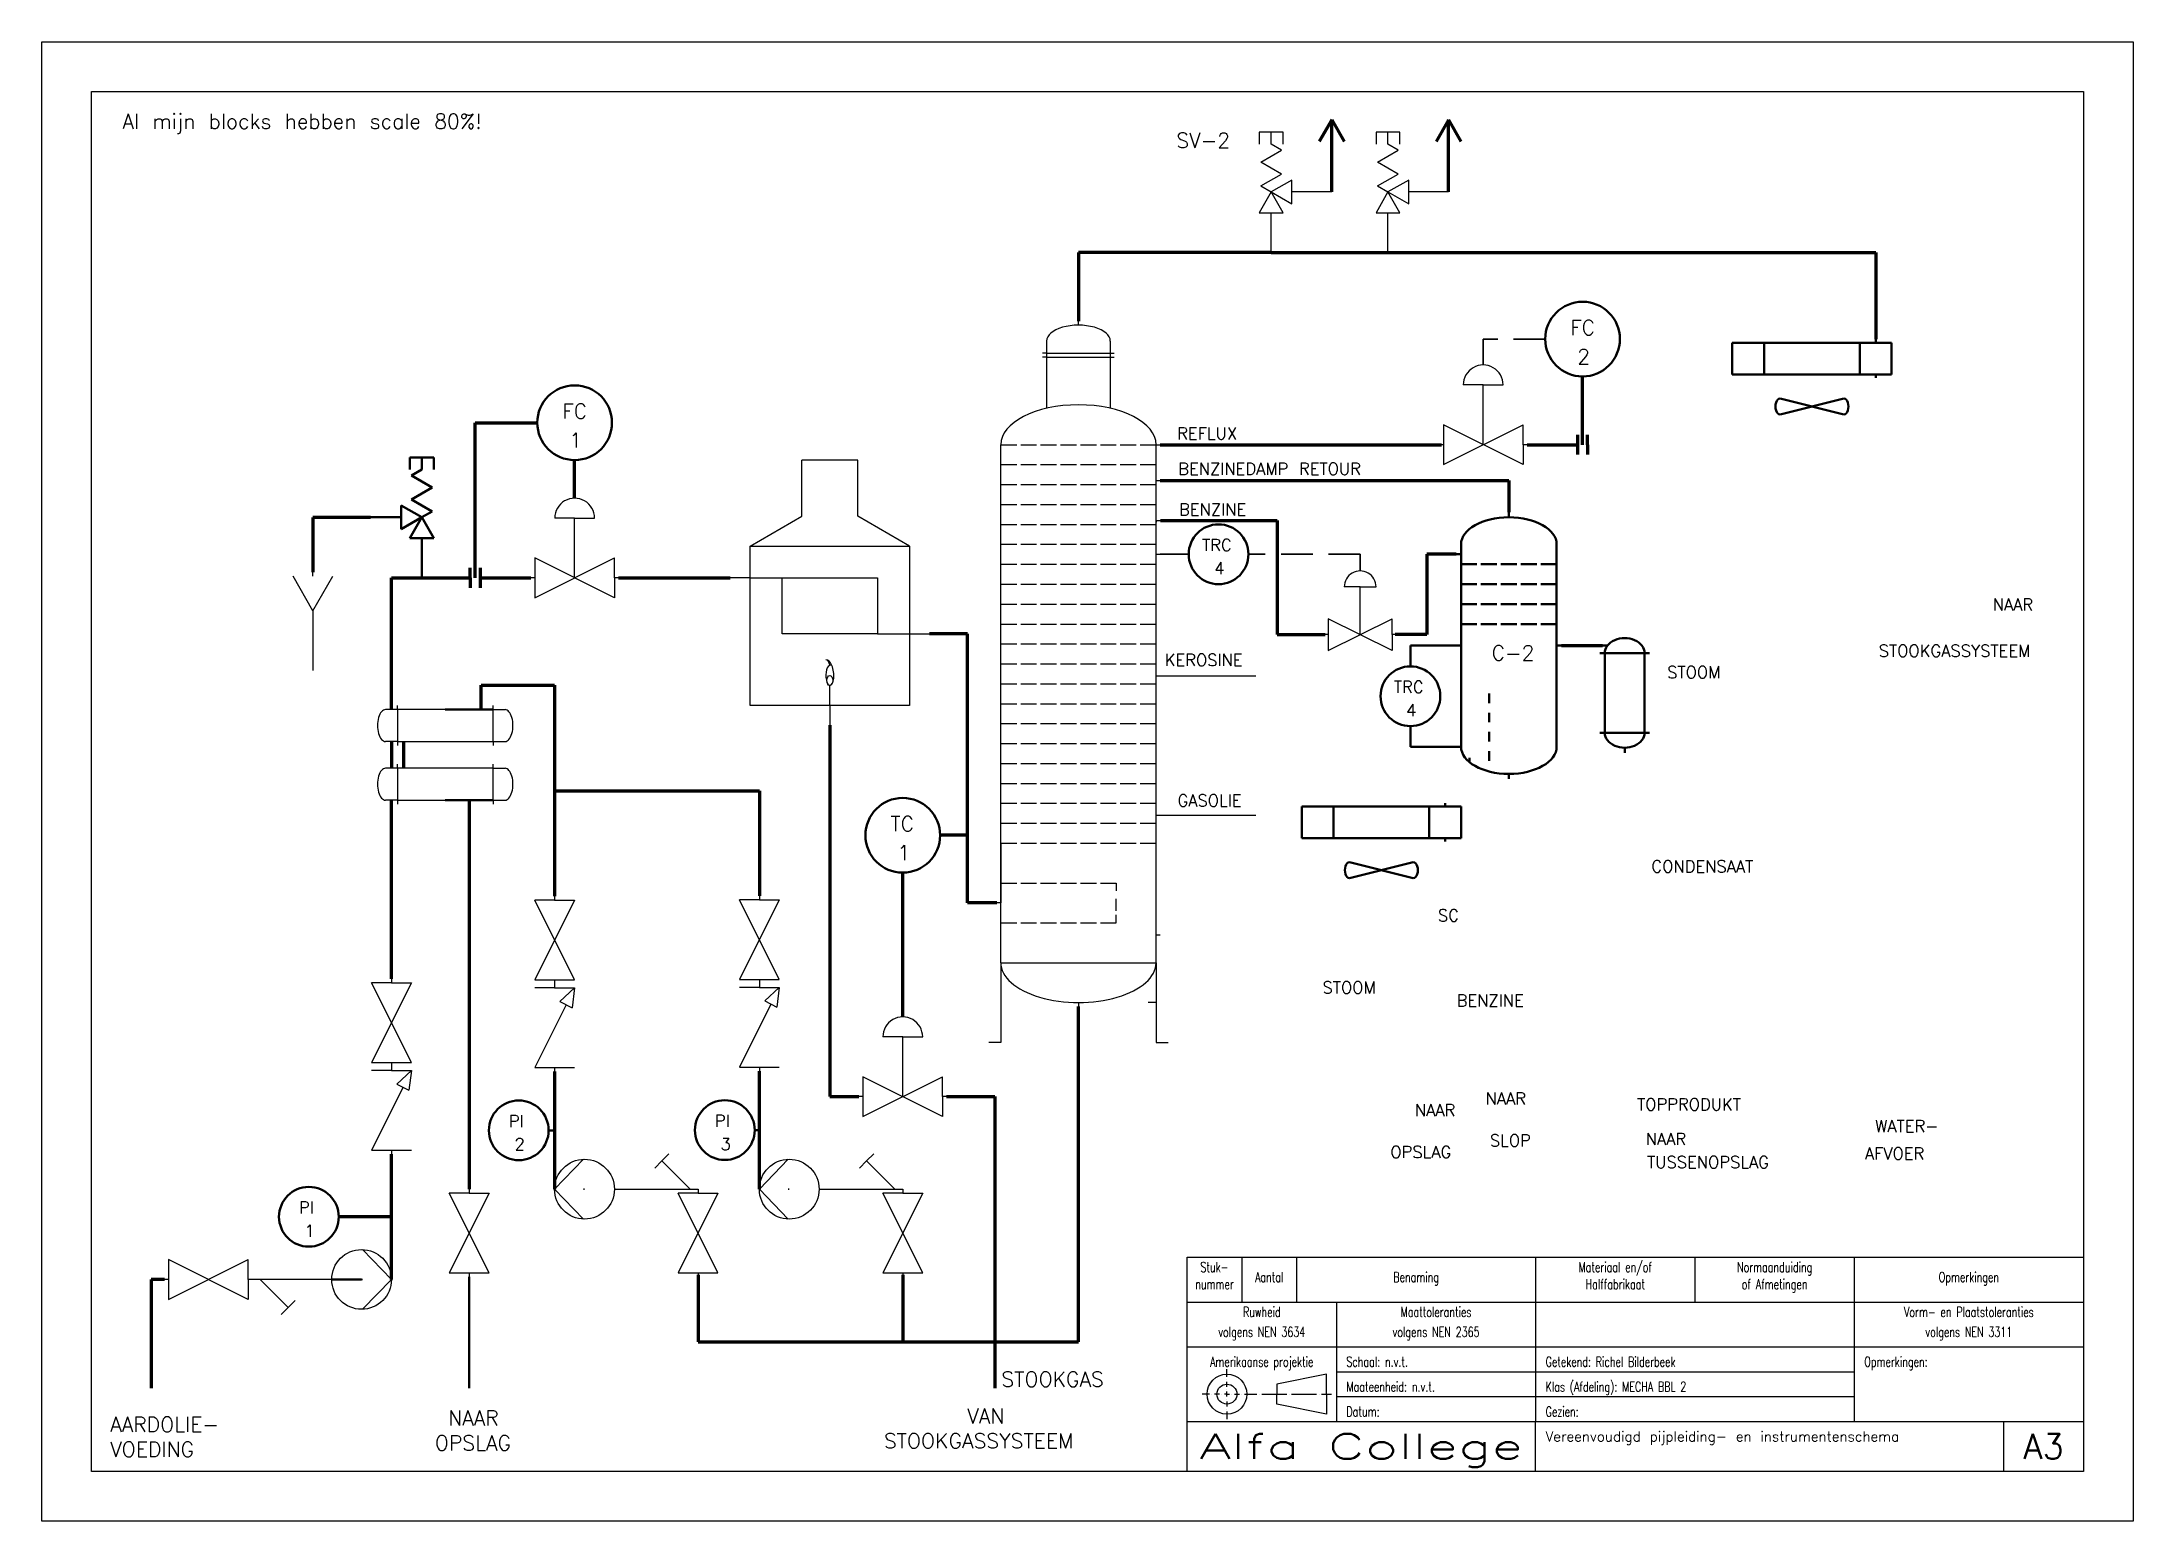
# Model space of a CAD drawing. Extents: x 0 to 420, y 0 to 297.
import ezdxf
from ezdxf.enums import TextEntityAlignment as Align

# ---------------------------------------------------------------- set-up
doc = ezdxf.new("R2010")
doc.units = 0
doc.header["$MEASUREMENT"] = 0
doc.linetypes.add('HIDDEN', pattern=[9.525, 6.35, -3.175])
doc.layers.get('0').update_dxf_attribs({"linetype": 'CONTINUOUS'})
for name, color, linetype in [('KADER25', 3, 'CONTINUOUS'), ('KADER50', 7, 'CONTINUOUS'), ('KADER70', 5, 'CONTINUOUS'), ('T25', 3, 'CONTINUOUS'), ('T70', 5, 'CONTINUOUS')]:
    doc.layers.add(name, color=color, linetype=linetype)
for name, color, linetype, lineweight in [('Omtrekslijn', 7, 'CONTINUOUS', 50), ('Proceslijn', 5, 'CONTINUOUS', 70), ('Stippellijn', 3, 'HIDDEN', 35), ('Tekst', 3, 'CONTINUOUS', 35)]:
    doc.layers.add(name, color=color, linetype=linetype, lineweight=lineweight)
doc.styles.add('KADER1', font='SIMPLEX.SHX', dxfattribs={"height": 5})
doc.styles.add('KADER2', font='SIMPLEX.shx', dxfattribs={"width": 0.7, "height": 2})
doc.styles.get("Standard").update_dxf_attribs({"font": 'TXT.shx', "height": 3})

msp = doc.modelspace()

# ---------------------------------------------------------------- texts
at = {"layer": 'KADER25'}
msp.add_text('Al mijn blocks hebben scale 80%%%!', height=3, dxfattribs=at).set_placement((16.19, 279.55))
at = {"layer": 'Omtrekslijn'}
msp.add_text('C-2', height=3, dxfattribs=at).set_placement((291.16, 172.81))
at = {"layer": 'T25', "style": 'KADER2', "width": 0.7}
for s, p in [('Stuk-', (235.5, 50)), ('Materiaal en/of', (316, 50)), ('Normaanduiding', (348, 50)), ('nummer', (235.5, 46.57)), ('Aantal', (246.5, 48)), ('Benaming', (276, 48)), ('Halffabrikaat', (316, 46.57)), ('of Afmetingen', (348, 46.57)), ('Opmerkingen', (387, 48)), ('Ruwheid', (245, 41)), ('Maattoleranties', (280, 41)), ('Vorm- en Plaatstoleranties', (387, 41)), ('volgens NEN 3634', (245, 37)), ('volgens NEN 2365', (280, 37)), ('volgens NEN 3311', (387, 37)), ('Amerikaanse projektie', (245, 31))]:
    msp.add_text(s, height=2, dxfattribs=at).set_placement(p, align=Align.CENTER)
for s, p in [('Schaal: n.v.t.', (262, 31)), ('Getekend: Richel Bilderbeek', (302, 31)), ('Opmerkingen:', (366, 31)), ('Maateenheid: n.v.t.', (262, 26)), ('Klas (Afdeling): MECHA BBL 2', (302, 26)), ('Datum:', (262, 21)), ('Gezien:', (302, 21))]:
    msp.add_text(s, height=2, dxfattribs=at).set_placement(p)
at = {"layer": 'T25'}
msp.add_text('Vereenvoudigd pijpleiding- en instrumentenschema', height=2, dxfattribs=at).set_placement((302, 16))
at = {"layer": 'T70', "style": 'KADER1', "width": 1.475676}
msp.add_text('Alfa College', height=5, dxfattribs=at).set_placement((232.5, 12.5), (297.5, 12.5), align=Align.FIT)
at = {"layer": 'T70'}
msp.add_text('A3', height=5, dxfattribs=at).set_placement((402, 15), align=Align.MIDDLE)
at = {"layer": 'Tekst'}
for s, height, p in [('SV-2', 3, (227.83, 275.71)), ('FC', 3, (306.93, 238.14)), (' 2', 3, (305.68, 232.32)), ('FC', 3, (104.51, 221.35)), (' 1', 3, (103.25, 215.53)), ('REFLUX', 2.4, (228.01, 217.19)), ('BENZINEDAMP RETOUR', 2.4, (228.22, 210.09)), ('BENZINE', 2.4, (228.39, 201.91)), ('TRC', 2.4, (233, 194.78)), (' 4', 2.4, (233.33, 190.12)), ('NAAR', 2.4, (391.79, 182.81)), ('KEROSINE', 2.4, (225.51, 171.7)), ('STOOKGASSYSTEEM', 2.4, (368.9, 173.55)), ('TRC', 2.4, (271.53, 166.28)), ('STOOM', 2.4, (326.42, 169.23)), (' 4', 2.4, (271.85, 161.62)), ('GASOLIE', 2.4, (228.08, 143.49)), ('TC', 3, (170.41, 138.53)), (' 1', 3, (169.15, 132.7)), ('CONDENSAAT', 2.4, (323.25, 130.26)), ('SC', 2.4, (280.38, 120.42)), ('STOOM', 2.4, (257.2, 105.94)), ('BENZINE', 2.4, (284.14, 103.33)), ('NAAR', 2.4, (289.94, 83.64)), ('TOPPRODUKT', 2.4, (320.36, 82.48)), ('PI', 2.4, (93.79, 79.12)), ('PI', 2.4, (135.17, 79.17)), ('NAAR', 2.4, (275.74, 81.32)), ('WATER-', 2.4, (368.16, 78.13)), (' 2', 2.4, (92.79, 74.46)), (' 3', 2.4, (134.17, 74.51)), ('SLOP', 2.4, (290.81, 75.24)), ('NAAR', 2.4, (322.1, 75.53)), ('OPSLAG', 2.4, (270.82, 72.92)), ('TUSSENOPSLAG', 2.4, (322.38, 70.89)), ('AFVOER', 2.4, (366.13, 72.63)), ('PI', 2.4, (51.64, 61.77)), (' 1', 2.4, (50.63, 57.11)), ('STOOKGAS', 3, (192.71, 27)), (' NAAR ', 3, (78.92, 19.21)), ('VAN', 3, (185.84, 19.63)), ('AARDOLIE-', 3, (13.73, 17.92)), ('OPSLAG', 3, (78.92, 14.21)), ('STOOKGASSYSTEEM', 3, (169.1, 14.63)), ('VOEDING', 3, (13.73, 12.92))]:
    msp.add_text(s, height=height, dxfattribs=at).set_placement(p)

# ---------------------------------------------------------------- blocks, each defined once
blk = doc.blocks.new('04_NenWarmtewisselaar')
at = {"layer": 'KADER25', "color": 0}
for p, q in [((-12, 8), (-15, 8)), ((-12, 8), (-12, 9)), ((12, 8), (-12, 8)), ((-12, 8), (-12, 0)), ((12, 8), (12, 9)), ((12, 0), (12, 8)), ((12, 8), (15, 8)), ((-12, 0), (-15, 0)), ((-12, 0), (12, 0)), ((-12, 0), (-12, -1)), ((12, 0), (12, 0)), ((12, 0), (15, 0)), ((12, 0), (12, -1))]:
    blk.add_line(p, q, dxfattribs=at)
for centre, major_axis in [((-15, 4), (0, 4)), ((15, 4), (0, -4))]:
    blk.add_ellipse(centre, major_axis=major_axis, ratio=0.5, start_param=0, end_param=3.141593, dxfattribs=at)
blk = doc.blocks.new('04_NenFornuis')
at = {"layer": 'KADER25', "color": 0}
for p, q in [((-7.01, 47.5), (-7.01, 61.5)), ((7.01, 61.5), (-7.01, 61.5)), ((7.01, 47.5), (7.01, 61.5)), ((-20, 40), (-7.01, 47.5)), ((20, 40), (7.01, 47.5)), ((-20, 0), (-20, 40)), ((-20, 40), (20, 40)), ((20, 40), (20, 0)), ((-20, 32), (-25, 32)), ((-20, 32), (12, 32)), ((-12, 18), (-12, 32)), ((12, 32), (12, 18)), ((12, 18), (-12, 18)), ((12, 18), (20, 18)), ((20, 18), (25, 18)), ((20, 0), (-20, 0)), ((0, 0), (0, 5)), ((0, 0), (0, -5))]:
    blk.add_line(p, q, dxfattribs=at)
for centre, major_axis, ratio, start_param, end_param in [((-0.49, 8.22), (0.49, -3.22), 0.442287, 0, 3.141593), ((-0.49, 9.47), (-0.49, 1.97), 0.356881, 4.885896, 6.283185), ((0, 7.5), (0, -2.5), 0.395368, 3.027106, 6.283185)]:
    blk.add_ellipse(centre, major_axis=major_axis, ratio=ratio, start_param=start_param, end_param=end_param, dxfattribs=at)
blk.add_ellipse((0, 6.25), major_axis=(0, -1.25), ratio=0.59927, dxfattribs=at)
blk = doc.blocks.new('04_KlepMetRegelaar')
at = {"layer": 'KADER25', "color": 0}
for p, q in [((11, 15), (6, 15)), ((11, 0), (11, 15)), ((11, 15), (16, 15)), ((1, 0), (0, 0)), ((1, 5), (1, 0)), ((1, -5), (21, 5)), ((21, -5), (1, 5)), ((1, 0), (1, -5)), ((21, 0), (21, 5)), ((22, 0), (21, 0)), ((21, 0), (21, -5))]:
    blk.add_line(p, q, dxfattribs=at)
blk.add_ellipse((11, 15), major_axis=(5, 0), ratio=1, start_param=0, end_param=3.141593, dxfattribs=at)
blk = doc.blocks.new('04_Klep')
at = {"layer": 'KADER25', "color": 0}
for p, q in [((1, 0), (0, 0)), ((1, 5), (1, 0)), ((1, -5), (21, 5)), ((21, -5), (1, 5)), ((1, 0), (1, -5)), ((21, 0), (21, 5)), ((22, 0), (21, 0)), ((21, 0), (21, -5))]:
    blk.add_line(p, q, dxfattribs=at)
blk = doc.blocks.new('04_Y_filter')
at = {"layer": 'KADER25', "color": 0}
for p, q in [((1, 0), (-1, 0)), ((19, 0), (1, 0)), ((1, 0), (8.07, -7.07)), ((8.07, -7.07), (6.3, -8.84)), ((8.07, -7.07), (9.84, -5.3))]:
    blk.add_line(p, q, dxfattribs=at)
blk = doc.blocks.new('04_NenPomp')
at = {"layer": 'KADER25', "color": 0}
for p, q in [((15, 0), (7.74, 7.5)), ((0, 0), (-1, 0)), ((7.5, 0), (7.74, 0)), ((7.74, 0), (7.5, 0)), ((7.5, 0), (7.5, 0)), ((7.5, 0), (7.5, 0)), ((7.74, -7.5), (15, 0)), ((15, 0), (15, 0))]:
    blk.add_line(p, q, dxfattribs=at)
blk.add_circle((7.5, 0), 7.5, dxfattribs=at)
blk = doc.blocks.new('04_Terugslagklep')
at = {"layer": 'KADER25', "color": 0}
for p, q in [((1, 0), (0, 0)), ((1, 5), (1, 0)), ((16.8, -2.9), (1, 5)), ((1, 0), (1, -5)), ((21, 0), (21, 5)), ((22, 0), (21, 0)), ((21, 0), (21, -5)), ((17.59, -1.34), (16.04, -4.39)), ((21, -5), (16.04, -4.39)), ((21, -5), (17.59, -1.34))]:
    blk.add_line(p, q, dxfattribs=at)
blk = doc.blocks.new('04_Funnel')
at = {"layer": 'KADER25', "color": 0}
for p, q in [((0, -1), (0, 0)), ((0, -9.66), (-5, -1)), ((0, -9.66), (5, -1)), ((0, -9.66), (0, -24.66))]:
    blk.add_line(p, q, dxfattribs=at)
blk = doc.blocks.new('04_Kolom')
at = {"layer": 'KADER25', "color": 0}
for p, q in [((0, 170), (0, 171)), ((-8, 163), (-9, 163)), ((-8, 166), (-8, 149.12)), ((-8, 166), (-8, 163)), ((-8, 163), (8, 163)), ((-8, 163), (-8, 162)), ((8, 166), (8, 149.12)), ((8, 163), (9, 163)), ((-8, 162), (-9, 162)), ((-8, 162), (8, 162)), ((8, 162), (9, 162)), ((-19.5, 10), (-19.5, 140)), ((-19.5, 140), (-15.5, 140)), ((-14.5, 140), (-10.5, 140)), ((-9.5, 140), (-5.5, 140)), ((-4.5, 140), (-0.5, 140)), ((0.5, 140), (4.5, 140)), ((5.5, 140), (9.5, 140)), ((10.5, 140), (14.5, 140)), ((15.5, 140), (19.5, 140)), ((19.5, 10), (19.5, 140)), ((19.5, 140), (20.5, 140)), ((-19.5, 135), (-15.5, 135)), ((-14.5, 135), (-10.5, 135)), ((-9.5, 135), (-5.5, 135)), ((-4.5, 135), (-0.5, 135)), ((0.5, 135), (4.5, 135)), ((5.5, 135), (9.5, 135)), ((10.5, 135), (14.5, 135)), ((15.5, 135), (19.5, 135)), ((-19.5, 130), (-15.5, 130)), ((-14.5, 130), (-10.5, 130)), ((-9.5, 130), (-5.5, 130)), ((-4.5, 130), (-0.5, 130)), ((0.5, 130), (4.5, 130)), ((5.5, 130), (9.5, 130)), ((10.5, 130), (14.5, 130)), ((15.5, 130), (19.5, 130)), ((19.5, 130), (19.5, 131)), ((19.5, 131), (20.5, 131)), ((-19.5, 125), (-15.5, 125)), ((-14.5, 125), (-10.5, 125)), ((-9.5, 125), (-5.5, 125)), ((-4.5, 125), (-0.5, 125)), ((0.5, 125), (4.5, 125)), ((5.5, 125), (9.5, 125)), ((10.5, 125), (14.5, 125)), ((15.5, 125), (19.5, 125)), ((19.5, 120), (19.57, 121)), ((19.57, 121), (20.57, 121)), ((-19.5, 120), (-15.5, 120)), ((-14.5, 120), (-10.5, 120)), ((-9.5, 120), (-5.5, 120)), ((-4.5, 120), (-0.5, 120)), ((0.5, 120), (4.5, 120)), ((5.5, 120), (9.5, 120)), ((10.5, 120), (14.5, 120)), ((15.5, 120), (19.5, 120)), ((-19.5, 115), (-15.5, 115)), ((-14.5, 115), (-10.5, 115)), ((-9.5, 115), (-5.5, 115)), ((-4.5, 115), (-0.5, 115)), ((0.5, 115), (4.5, 115)), ((5.5, 115), (9.5, 115)), ((10.5, 115), (14.5, 115)), ((15.5, 115), (19.5, 115)), ((19.5, 110), (19.5, 112.5)), ((19.5, 112.5), (20.5, 112.5)), ((-19.5, 110), (-15.5, 110)), ((-19.5, 105), (-15.5, 105)), ((-14.5, 110), (-10.5, 110)), ((-14.5, 105), (-10.5, 105)), ((-9.5, 110), (-5.5, 110)), ((-9.5, 105), (-5.5, 105)), ((-4.5, 110), (-0.5, 110)), ((-4.5, 105), (-0.5, 105)), ((0.5, 110), (4.5, 110)), ((0.5, 105), (4.5, 105)), ((5.5, 110), (9.5, 110)), ((5.5, 105), (9.5, 105)), ((10.5, 110), (14.5, 110)), ((10.5, 105), (14.5, 105)), ((15.5, 110), (19.5, 110)), ((15.5, 105), (19.5, 105)), ((-19.5, 100), (-15.5, 100)), ((-14.5, 100), (-10.5, 100)), ((-9.5, 100), (-5.5, 100)), ((-4.5, 100), (-0.5, 100)), ((0.5, 100), (4.5, 100)), ((5.5, 100), (9.5, 100)), ((10.5, 100), (14.5, 100)), ((15.5, 100), (19.5, 100)), ((-19.5, 95), (-15.5, 95)), ((-14.5, 95), (-10.5, 95)), ((-9.5, 95), (-5.5, 95)), ((-4.5, 95), (-0.5, 95)), ((0.5, 95), (4.5, 95)), ((5.5, 95), (9.5, 95)), ((10.5, 95), (14.5, 95)), ((15.5, 95), (19.5, 95)), ((-19.5, 90), (-15.5, 90)), ((-14.5, 90), (-10.5, 90)), ((-9.5, 90), (-5.5, 90)), ((-4.5, 90), (-0.5, 90)), ((0.5, 90), (4.5, 90)), ((5.5, 90), (9.5, 90)), ((10.5, 90), (14.5, 90)), ((15.5, 90), (19.5, 90)), ((-19.5, 85), (-15.5, 85)), ((-14.5, 85), (-10.5, 85)), ((-9.5, 85), (-5.5, 85)), ((-4.5, 85), (-0.5, 85)), ((0.5, 85), (4.5, 85)), ((5.5, 85), (9.5, 85)), ((10.5, 85), (14.5, 85)), ((15.5, 85), (19.5, 85)), ((-19.5, 80), (-15.5, 80)), ((-14.5, 80), (-10.5, 80)), ((-9.5, 80), (-5.5, 80)), ((-4.5, 80), (-0.5, 80)), ((0.5, 80), (4.5, 80)), ((5.5, 80), (9.5, 80)), ((10.5, 80), (14.5, 80)), ((15.5, 80), (19.5, 80)), ((19.5, 80), (19.5, 82)), ((19.5, 82), (20.5, 82)), ((-19.5, 75), (-15.5, 75)), ((-14.5, 75), (-10.5, 75)), ((-9.5, 75), (-5.5, 75)), ((-4.5, 75), (-0.5, 75)), ((0.5, 75), (4.5, 75)), ((5.5, 75), (9.5, 75)), ((10.5, 75), (14.5, 75)), ((15.5, 75), (19.5, 75)), ((-19.5, 70), (-15.5, 70)), ((-14.5, 70), (-10.5, 70)), ((-9.5, 70), (-5.5, 70)), ((-4.5, 70), (-0.5, 70)), ((0.5, 70), (4.5, 70)), ((5.5, 70), (9.5, 70)), ((10.5, 70), (14.5, 70)), ((15.5, 70), (19.5, 70)), ((-19.5, 65), (-15.5, 65)), ((-14.5, 65), (-10.5, 65)), ((-9.5, 65), (-5.5, 65)), ((-4.5, 65), (-0.5, 65)), ((0.5, 65), (4.5, 65)), ((5.5, 65), (9.5, 65)), ((10.5, 65), (14.5, 65)), ((15.5, 65), (19.5, 65)), ((-19.5, 60), (-15.5, 60)), ((-14.5, 60), (-10.5, 60)), ((-9.5, 60), (-5.5, 60)), ((-4.5, 60), (-0.5, 60)), ((0.5, 60), (4.5, 60)), ((5.5, 60), (9.5, 60)), ((10.5, 60), (14.5, 60)), ((15.5, 60), (19.5, 60)), ((-19.5, 55), (-15.5, 55)), ((-14.5, 55), (-10.5, 55)), ((-9.5, 55), (-5.5, 55)), ((-4.5, 55), (-0.5, 55)), ((0.5, 55), (4.5, 55)), ((5.5, 55), (9.5, 55)), ((10.5, 55), (14.5, 55)), ((15.5, 55), (19.5, 55)), ((-19.5, 50), (-15.5, 50)), ((-14.5, 50), (-10.5, 50)), ((-9.5, 50), (-5.5, 50)), ((-4.5, 50), (-0.5, 50)), ((0.5, 50), (4.5, 50)), ((5.5, 50), (9.5, 50)), ((10.5, 50), (14.5, 50)), ((15.5, 50), (19.5, 50)), ((-19.5, 45), (-15.5, 45)), ((-14.5, 45), (-10.5, 45)), ((-9.5, 45), (-5.5, 45)), ((-4.5, 45), (-0.5, 45)), ((0.5, 45), (4.5, 45)), ((5.5, 45), (9.5, 45)), ((10.5, 45), (14.5, 45)), ((15.5, 45), (19.5, 45)), ((19.5, 45), (19.5, 47)), ((19.5, 47), (20.5, 47)), ((-19.5, 40), (-15.5, 40)), ((-19.5, 40), (-19.5, 25)), ((-14.5, 40), (-10.5, 40)), ((-9.5, 40), (-5.5, 40)), ((-4.5, 40), (-0.5, 40)), ((0.5, 40), (4.5, 40)), ((5.5, 40), (9.5, 40)), ((10.5, 40), (14.5, 40)), ((15.5, 40), (19.5, 40)), ((-19.5, 25), (-19.5, 30)), ((-19.5, 30), (-15.5, 30)), ((-14.5, 30), (-10.5, 30)), ((-9.5, 30), (-5.5, 30)), ((-4.5, 30), (-0.5, 30)), ((0.5, 30), (4.5, 30)), ((5.5, 30), (9.5, 30)), ((9.5, 30), (9.5, 28)), ((-19.5, 25), (-20.5, 25)), ((9.5, 23), (9.5, 26)), ((9.5, 20), (9.5, 22)), ((-19.5, 20), (-15.5, 20)), ((-14.5, 20), (-10.5, 20)), ((-9.5, 20), (-5.5, 20)), ((-4.5, 20), (-0.5, 20)), ((0.5, 20), (4.5, 20)), ((5.5, 20), (9.5, 20)), ((19.5, 10), (19.5, 17)), ((19.5, 17), (20.5, 17)), ((-19.5, 10), (19.5, 10)), ((-19.5, 10), (-19.5, -10)), ((19.5, 10), (19.5, -10)), ((0, 0), (0, -1)), ((19.5, 0), (17.5, 0)), ((-19.5, -10), (-22.5, -10)), ((19.5, -10), (22.5, -10))]:
    blk.add_line(p, q, dxfattribs=at)
for centre, major_axis, ratio, start_param, end_param in [((0, 166), (8, 0), 0.5, 0, 3.141593), ((0, 140), (-19.5, 0), 0.512821, 3.141593, 6.283185), ((0, 10), (-19.5, 0), 0.512821, 0, 3.141593)]:
    blk.add_ellipse(centre, major_axis=major_axis, ratio=ratio, start_param=start_param, end_param=end_param, dxfattribs=at)
blk = doc.blocks.new('04_Overdrukventiel_2')
at = {"color": 0}
for p, q in [((-3, 27.2), (-3, 30.2)), ((-3, 30.2), (0, 30.2)), ((-2.6, 25.7), (0, 27.2)), ((0, 27.2), (0, 30.2)), ((0, 30.2), (3, 30.2)), ((3, 30.2), (3, 27.2)), ((2.6, 22.7), (-2.6, 25.7)), ((-2.6, 19.7), (2.6, 22.7)), ((-5.2, 18.2), (0, 15.2)), ((-5.2, 12.2), (-5.2, 18.2)), ((2.6, 16.7), (-2.6, 19.7)), ((2.6, 16.7), (0, 15.2)), ((-15.2, 15.2), (-5.2, 15.2)), ((0, 15.2), (-5.2, 12.2)), ((-3, 10), (0, 15.2)), ((0, 15.2), (3, 10)), ((3, 10), (-3, 10)), ((0, 0), (0, 10))]:
    blk.add_line(p, q, dxfattribs=at)
blk = doc.blocks.new('04_BenzineStripper')
at = {"layer": 'Omtrekslijn'}
for p, q in [((0, -1), (0, 0)), ((-9.6, -6.43), (-9.6, -8.43)), ((-9.6, -8.43), (-10.6, -8.43)), ((-9.6, -26.77), (-10.6, -26.77)), ((9.6, -26.77), (10.6, -26.77)), ((-3.96, -36.39), (-3.96, -38.31)), ((-3.96, -40.24), (-3.96, -42.17)), ((-3.96, -44.1), (-3.96, -46.02)), ((-9.6, -47.1), (-10.6, -47.1)), ((-7.91, -50.18), (-7.91, -49.33)), ((-3.96, -47.95), (-3.96, -49.88)), ((-3.96, -49.88), (-3.96, -47.95)), ((0, -52.53), (0, -53.53))]:
    blk.add_line(p, q, dxfattribs=at)
at = {"layer": 'Omtrekslijn', "color": 0}
for p, q in [((-9.6, -47.1), (-9.6, -6.43)), ((9.6, -47.1), (9.6, -6.43)), ((-9.6, -10.43), (-6.4, -10.43)), ((-5.6, -10.43), (-2.4, -10.43)), ((-1.6, -10.43), (1.6, -10.43)), ((2.4, -10.43), (5.6, -10.43)), ((6.4, -10.43), (9.6, -10.43)), ((-9.6, -14.43), (-6.4, -14.43)), ((-5.6, -14.43), (-2.4, -14.43)), ((-1.6, -14.43), (1.6, -14.43)), ((2.4, -14.43), (5.6, -14.43)), ((6.4, -14.43), (9.6, -14.43)), ((-9.6, -18.43), (-6.4, -18.43)), ((-5.6, -18.43), (-2.4, -18.43)), ((-1.6, -18.43), (1.6, -18.43)), ((2.4, -18.43), (5.6, -18.43)), ((6.4, -18.43), (9.6, -18.43)), ((-9.6, -22.43), (-6.4, -22.43)), ((-5.6, -22.43), (-2.4, -22.43)), ((-1.6, -22.43), (1.6, -22.43)), ((2.4, -22.43), (5.6, -22.43)), ((6.4, -22.43), (9.6, -22.43))]:
    blk.add_line(p, q, dxfattribs=at)
at = {"layer": 'Omtrekslijn'}
for centre, major_axis in [((0, -6.43), (-9.6, 0)), ((0, -47.1), (9.6, 0))]:
    blk.add_ellipse(centre, major_axis=major_axis, ratio=0.565396, start_param=3.141593, end_param=6.283185, dxfattribs=at)
blk = doc.blocks.new('04_Ventilator')
at = {"layer": 'Omtrekslijn', "color": 0}
for p, q in [((0, -1), (0, 0)), ((-45, -1), (-45, -11)), ((5, -1), (-45, -1)), ((-45, -1), (-35, -1)), ((-35, -1), (-35, -11)), ((-5, -11), (-5, -1)), ((-5, -1), (5, -1)), ((5, -1), (0, -1)), ((5, -11), (5, -1)), ((-45, -11), (5, -11)), ((5, -11), (-5, -11)), ((0, -11), (0, -12)), ((-30, -18.5), (-10, -23.5)), ((-10, -18.5), (-30, -23.5))]:
    blk.add_line(p, q, dxfattribs=at)
blk.add_ellipse((-30, -21), major_axis=(0, 2.5), ratio=0.585267, start_param=0, end_param=3.141593, dxfattribs=at)
at = {"layer": 'Omtrekslijn', "color": 0, "extrusion": (0, 0, -1)}
blk.add_ellipse((-10, -21), major_axis=(0, 2.5), ratio=0.585267, start_param=0, end_param=3.141593, dxfattribs=at)
blk = doc.blocks.new('04_Warmtewisselaar')
at = {"layer": 'Omtrekslijn'}
for p, q in [((-4, 20), (-5, 20)), ((4, 20), (-4, 20)), ((-4, 20), (-4, 4)), ((4, 4), (4, 20)), ((4, 20), (5, 20)), ((-4, 4), (-5, 4)), ((-4, 4), (4, 4)), ((0, 1), (0, 0)), ((4, 4), (5, 4))]:
    blk.add_line(p, q, dxfattribs=at)
at = {"layer": 'Omtrekslijn', "extrusion": (0, 0, -1)}
blk.add_ellipse((0, 20), major_axis=(-4, 0), ratio=0.750206, start_param=0, end_param=3.141593, dxfattribs=at)
at = {"layer": 'Omtrekslijn'}
blk.add_ellipse((0, 4), major_axis=(-4, 0), ratio=0.750206, start_param=0, end_param=3.141593, dxfattribs=at)

# ---------------------------------------------------------------- linework, layer by layer
for p, q in [((224.58, 169.72), (243.79, 169.72)), ((71.42, 156.53), (72.62, 156.53)), ((224.58, 141.72), (243.79, 141.72))]:
    msp.add_line(p, q)
at = {"layer": 'KADER25'}
for p, q in [((0, 0), (0, 297)), ((0, 297), (420, 297)), ((420, 297), (420, 0)), ((238, 29), (238, 30.5)), ((258, 29.5), (248, 27.5)), ((258, 25.5), (258, 29.5)), ((260, 30), (364, 30)), ((234.5, 25.5), (233, 25.5)), ((234.97, 25.5), (234.97, 25.5)), ((235, 25.5), (235, 25.5)), ((236.5, 25.5), (235.5, 25.5)), ((237, 25.5), (237, 25.5)), ((238, 25.5), (237.5, 25.5)), ((238, 28.5), (238, 28.5)), ((238, 27), (238, 28)), ((238, 26.5), (238, 26.5)), ((238, 25), (238, 26)), ((238, 25.5), (238.5, 25.5)), ((239, 25.5), (239, 25.5)), ((239.5, 25.5), (240.5, 25.5)), ((241, 25.5), (241, 25.5)), ((241.5, 25.5), (244, 25.5)), ((244.5, 25.5), (244.5, 25.5)), ((245, 25.5), (250, 25.5)), ((247, 25.5), (247, 25.5)), ((248, 27.5), (248, 25.5)), ((248, 23.5), (248, 25.5)), ((250.5, 25.5), (250.5, 25.5)), ((250.5, 25.5), (250.5, 25.5)), ((251, 25.5), (256, 25.5)), ((256.5, 25.5), (256.5, 25.5)), ((257, 25.5), (259, 25.5)), ((258, 25.5), (258, 21.5)), ((238, 24.5), (238, 24.5)), ((238, 24), (238, 23)), ((238, 22.5), (238, 22.5)), ((238, 22), (238, 20.5)), ((258, 21.5), (248, 23.5)), ((260, 25), (364, 25)), ((420, 0), (0, 0))]:
    msp.add_line(p, q, dxfattribs=at)
for radius in [4, 2]:
    msp.add_circle((238, 25.5), radius, dxfattribs=at)
at = {"layer": 'KADER50'}
for p, q in [((230, 10), (230, 53)), ((230, 53), (410, 53)), ((241, 53), (241, 44)), ((252, 53), (252, 44)), ((300, 53), (300, 20)), ((332, 53), (332, 44)), ((364, 53), (364, 20)), ((230, 44), (410, 44)), ((260, 44), (260, 20)), ((230, 35), (410, 35)), ((230, 20), (410, 20)), ((300, 10), (300, 20)), ((394, 10), (394, 20))]:
    msp.add_line(p, q, dxfattribs=at)
at = {"layer": 'KADER70'}
for p, q in [((10, 10), (10, 287)), ((10, 287), (410, 287)), ((410, 287), (410, 10)), ((410, 53), (410, 10)), ((410, 10), (10, 10))]:
    msp.add_line(p, q, dxfattribs=at)
at = {"layer": 'Omtrekslijn'}
for p, q in [((88.05, 189.38), (88.05, 191.38)), ((284.02, 175.78), (274.85, 175.78)), ((274.85, 175.78), (274.85, 171.62)), ((314.42, 175.78), (313.42, 175.78)), ((90.62, 162.93), (81.02, 162.93)), ((81.02, 162.93), (85.82, 162.93)), ((85.82, 162.93), (90.62, 162.93)), ((90.62, 162.93), (88.22, 162.93)), ((274.85, 159.62), (274.85, 155.45)), ((274.85, 155.45), (284.02, 155.45)), ((90.62, 144.75), (81.02, 144.75)), ((81.02, 144.75), (85.82, 144.75)), ((102.98, 78.46), (101.78, 78.46)), ((144.1, 78.51), (143.16, 78.51)), ((64.22, 48.53), (58.22, 48.53)), ((85.82, 49.07), (85.82, 26.71))]:
    msp.add_line(p, q, dxfattribs=at)
for centre, radius in [((309.42, 237.32), 7.5), ((107, 220.53), 7.5), ((236.32, 194.12), 6), ((274.85, 165.62), 6), ((172.9, 137.7), 7.5), ((95.78, 78.46), 6), ((137.16, 78.51), 6), ((53.63, 61.11), 6)]:
    msp.add_circle(centre, radius, dxfattribs=at)
at = {"layer": 'Proceslijn'}
for p, q in [((259.04, 281.35), (256.54, 277.02)), ((259.04, 266.86), (259.04, 281.35)), ((259.04, 281.35), (261.54, 277.02)), ((282.49, 281.35), (279.99, 277.02)), ((282.49, 266.86), (282.49, 281.35)), ((282.49, 281.35), (284.99, 277.02)), ((246.88, 254.7), (208.18, 254.7)), ((208.18, 254.7), (208.18, 240.92)), ((246.88, 254.7), (270.34, 254.7)), ((270.34, 254.7), (368.29, 254.7)), ((368.29, 254.7), (368.29, 237.3)), ((309.42, 216.12), (309.42, 229.82)), ((87.05, 189.38), (87.05, 220.53)), ((87.05, 220.53), (99.5, 220.53)), ((224.58, 216.12), (281.07, 216.12)), ((270.52, 216.12), (280.67, 216.12)), ((298.27, 216.12), (308.42, 216.12)), ((308.42, 218.12), (308.42, 214.12)), ((310.42, 216.12), (310.42, 218.12)), ((310.42, 216.12), (310.42, 214.12)), ((107, 205.38), (107, 213.03)), ((224.58, 208.92), (294.62, 208.92)), ((294.62, 208.92), (294.62, 202.55)), ((65.98, 201.53), (54.45, 201.53)), ((54.45, 201.53), (54.45, 190.5)), ((224.63, 200.92), (248.1, 200.92)), ((248.1, 200.92), (248.1, 177.98)), ((284.02, 194.12), (278.12, 194.12)), ((278.12, 194.12), (278.12, 177.98)), ((70.22, 162.93), (70.22, 189.38)), ((70.22, 189.38), (86.05, 189.38)), ((86.05, 189.38), (86.05, 191.38)), ((86.05, 189.38), (86.05, 187.38)), ((88.05, 191.38), (88.05, 187.38)), ((88.05, 189.38), (98.2, 189.38)), ((115.8, 189.38), (138.25, 189.38)), ((185.9, 178.18), (178.25, 178.18)), ((185.9, 124.12), (185.9, 178.18)), ((248.1, 177.98), (257.72, 177.98)), ((278.12, 177.98), (271.8, 177.98)), ((305.22, 175.78), (313.42, 175.78)), ((88.22, 162.93), (88.22, 167.86)), ((88.22, 167.86), (102.98, 167.86)), ((102.98, 167.86), (102.98, 125.45)), ((158.25, 159.78), (158.25, 85.23)), ((70.22, 156.53), (70.22, 151.15)), ((72.62, 156.53), (72.62, 151.15)), ((70.22, 108.89), (70.22, 144.75)), ((85.82, 144.75), (85.82, 66.67)), ((102.98, 146.65), (144.1, 146.65)), ((144.1, 146.65), (144.1, 125.57)), ((185.9, 137.7), (180.4, 137.7)), ((172.9, 108.42), (172.9, 130.2)), ((191.78, 124.12), (185.9, 124.12)), ((172.9, 101.23), (172.9, 108.42)), ((208.18, 35.99), (208.18, 103.32)), ((102.98, 90.25), (102.98, 66.66)), ((144.1, 66.66), (144.1, 90.37)), ((158.25, 85.23), (164.1, 85.23)), ((181.7, 85.23), (191.42, 85.23)), ((191.42, 85.23), (191.42, 26.71)), ((70.22, 48.53), (70.22, 73.69)), ((70.22, 61.11), (59.63, 61.11)), ((24.62, 48.53), (21.95, 48.53)), ((21.95, 48.53), (21.95, 26.71)), ((131.78, 49.46), (131.78, 35.99)), ((172.9, 49.46), (172.9, 35.99)), ((131.78, 35.99), (208.18, 35.99))]:
    msp.add_line(p, q, dxfattribs=at)
at = {"layer": 'Stippellijn'}
for p, q in [((289.47, 232.12), (289.47, 237.32)), ((301.92, 237.32), (289.47, 237.32)), ((224.58, 194.12), (230.32, 194.12)), ((264.76, 194.12), (242.32, 194.12)), ((264.76, 190.78), (264.76, 194.12))]:
    msp.add_line(p, q, dxfattribs=at)

# ---------------------------------------------------------------- block references
for name, p, xscale, yscale, zscale in [('04_Overdrukventiel_2', (246.88, 254.7), -0.8, 0.8, 0.8), ('04_Overdrukventiel_2', (270.34, 254.7), -0.8, 0.8, 0.8), ('04_KlepMetRegelaar', (257.72, 177.98), 0.6400000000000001, 0.6400000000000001, 0.6400000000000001)]:
    msp.add_blockref(name, p, dxfattribs=dict(xscale=xscale, yscale=yscale, zscale=zscale))
at = {"layer": 'Omtrekslijn'}
for name, p, xscale, yscale, zscale in [('04_Kolom', (208.18, 104.12), 0.8, 0.8, 0.8), ('04_Ventilator', (368.29, 237.22), 0.6400000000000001, 0.6400000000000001, 0.6400000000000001), ('04_KlepMetRegelaar', (280.67, 216.12), 0.8, 0.8, 0.8), ('04_Overdrukventiel_2', (76.3, 189.38), 0.8, 0.8, 0.8), ('04_NenFornuis', (158.25, 163.78), 0.8, 0.8, 0.8), ('04_KlepMetRegelaar', (98.2, 189.38), 0.8, 0.8, 0.8), ('04_Funnel', (54.45, 190.5), 0.8, 0.8, 0.8), ('04_NenWarmtewisselaar', (81.02, 156.53), 0.8, 0.8, 0.8), ('04_NenWarmtewisselaar', (81.02, 144.75), 0.8, 0.8, 0.8), ('04_Ventilator', (281.82, 144.13), 0.6400000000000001, 0.6400000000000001, 0.6400000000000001), ('04_KlepMetRegelaar', (164.1, 85.23), 0.8, 0.8, 0.8), ('04_Klep', (24.62, 48.53), 0.8, 0.8, 0.8), ('04_NenPomp', (58.22, 48.53), 0.8, 0.8, 0.8)]:
    msp.add_blockref(name, p, dxfattribs=dict(at, xscale=xscale, yscale=yscale, zscale=zscale))
for name, p in [('04_BenzineStripper', (294.62, 202.55)), ('04_Warmtewisselaar', (317.88, 154.28))]:
    msp.add_blockref(name, p, dxfattribs=at)
at = {"layer": 'Omtrekslijn', "xscale": 0.8, "yscale": 0.8, "zscale": 0.8}
for name, p, rotation in [('04_Klep', (102.98, 107.85), 90), ('04_Klep', (144.1, 107.97), 90), ('04_Klep', (70.22, 91.29), 90), ('04_Terugslagklep', (102.98, 90.25), 90), ('04_Terugslagklep', (144.1, 90.37), 90), ('04_Terugslagklep', (70.22, 73.69), 90), ('04_NenPomp', (114.98, 66.66), 180), ('04_NenPomp', (156.1, 66.66), 180), ('04_Klep', (85.82, 49.07), 90), ('04_Klep', (131.78, 49.06), 90), ('04_Klep', (172.9, 49.06), 90)]:
    msp.add_blockref(name, p, dxfattribs=dict(at, rotation=rotation))
at = {"layer": 'Proceslijn', "xscale": 0.8, "yscale": 0.8, "zscale": 0.8, "rotation": 180}
for p in [(130.98, 66.66), (172.1, 66.66)]:
    msp.add_blockref('04_Y_filter', p, dxfattribs=at)
at = {"layer": 'Proceslijn', "xscale": 0.8, "yscale": 0.8, "zscale": 0.8}
msp.add_blockref('04_Y_filter', (43.02, 48.53), dxfattribs=at)

msp.set_redraw_order([(e.dxf.handle, doc.entitydb.next_handle()) for e in msp.query("TEXT MTEXT ATTDEF DIMENSION ARC_DIMENSION")])  # texts and dimensions are drawn at this point

doc.saveas('drawing.dxf')
